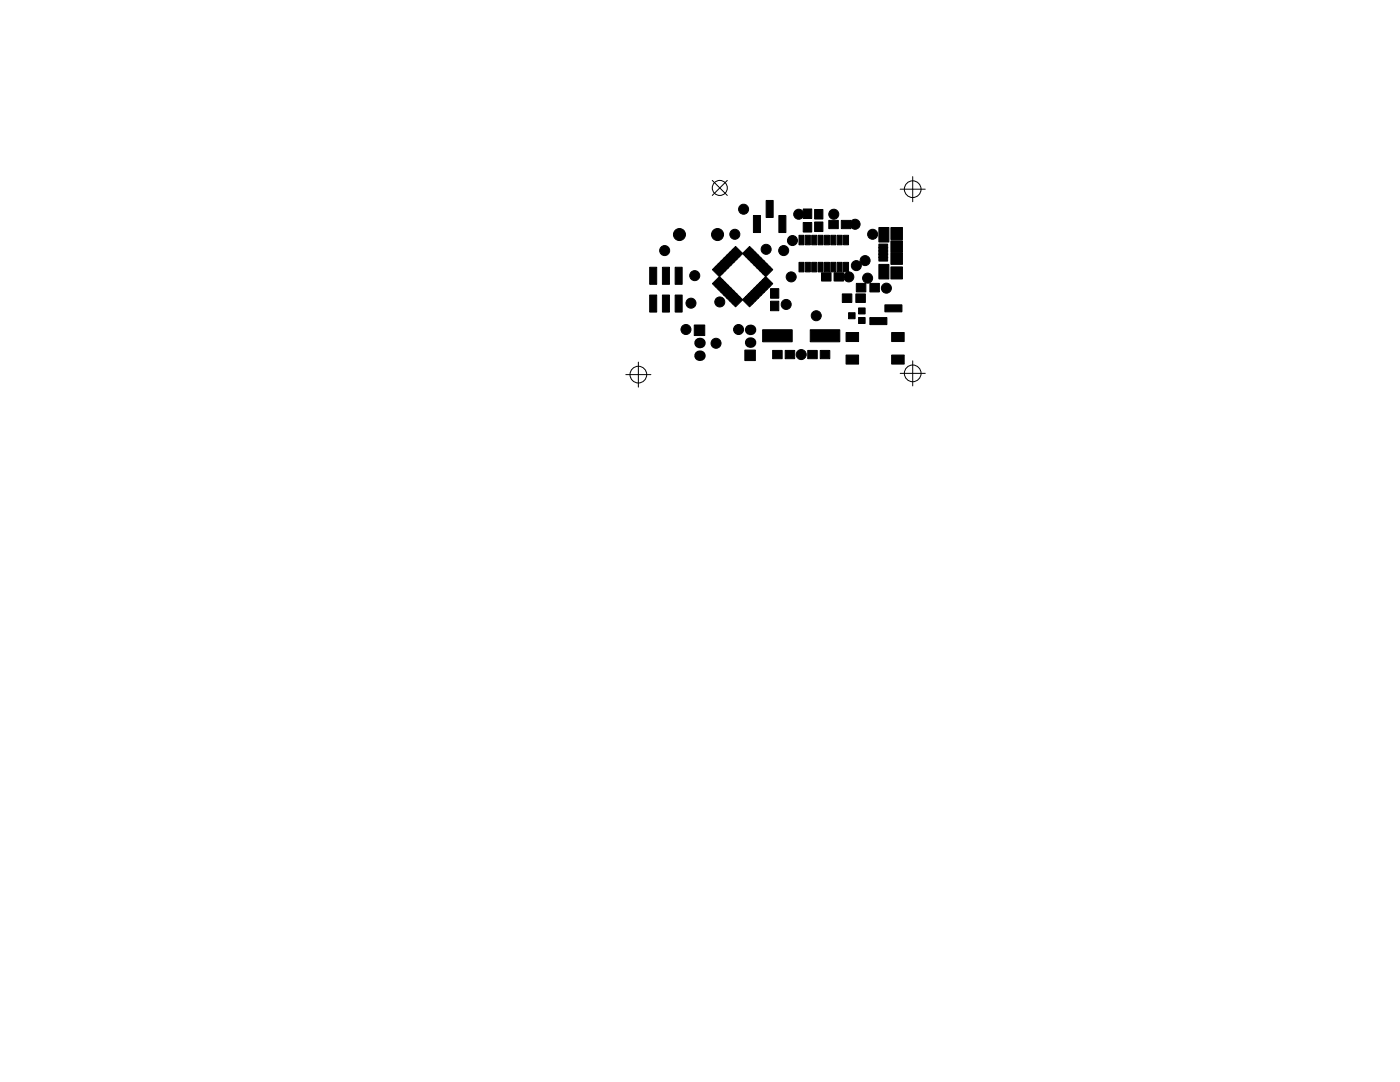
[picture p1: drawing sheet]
<svg xmlns="http://www.w3.org/2000/svg" width="279mm" height="216mm" viewBox="0 0 279 216" stroke-linecap="round" stroke-linejoin="round" font-family="sans-serif">
<g fill="none" stroke="#000" stroke-width=".2">
<path d="M142.2 36l3 3M145.2 36l-3 3M179.6 37.7h5.1M182.2 35.3v5M124.9 74.7h5M127.4 72.3v5M179.6 74.5h5.1M182.2 72v5"/>
<circle cx="143.7" cy="37.5" r="1.5"/>
<circle cx="182.1" cy="37.7" r="1.67"/>
<circle cx="127.4" cy="74.8" r="1.67"/>
<circle cx="182.1" cy="74.5" r="1.67"/>
</g>
<g fill="#000" stroke="#000" stroke-width=".2">
<path d="M129.7 53.3h1.4v3.4h-1.4zM129.7 58.9h1.4v3.4h-1.4zM132.2 53.3h1.4v3.4h-1.4zM132.2 58.9h1.4v3.4h-1.4zM134.7 53.3h1.4v3.4h-1.4zM134.7 58.9h1.4v3.4h-1.4zM143.6 55.2l.7 .7-1.5 1.4-.6-.7zM144.2 55.7l.6 .7-1.4 1.4-.7-.6zM144.7 56.3l.7 .7-1.4 1.4-.7-.7zM142.2 53.8l.6-.7 1.5 1.4-.7 .7zM143.9 58.3l1.4-1.4 .7 .7-1.5 1.4zM142.7 53.2l.7-.6 1.4 1.4-.6 .7z"/>
<path d="M144.4 58.9l1.4-1.5 .7 .7-1.4 1.4zM143.3 52.7l.7-.7 1.4 1.4-.7 .7zM145 59.4l1.4-1.4 .7 .7-1.4 1.4zM143.9 52.1l.6-.7 1.5 1.4-.7 .7zM147 58.6l.7 .6-1.5 1.5-.6-.7zM144.4 51.5l.7-.6 1.4 1.4-.7 .7zM145 51l.7-.7 1.4 1.4-.7 .7zM146.2 49.7l1.5 1.5-.7 .6-1.4-1.4zM146.8 49.2l1.4 1.4-.7 .7-1.4-1.5zM149.6 49.2l.7 .6-1.4 1.5-.7-.7zM150.2 49.7l.6 .7-1.4 1.4-.7-.6zM149.3 51.7l1.4-1.4 .7 .7-1.4 1.4z"/>
<path d="M149.9 52.3l1.4-1.4 .7 .6-1.4 1.5zM150.4 43h1.4v3.4h-1.4zM150.4 52.8l1.5-1.4 .6 .7-1.4 1.4zM152.4 52l.7 .7-1.4 1.4-.7-.7zM149.9 58.1l.7-.7 1.4 1.5-.7 .6zM153 52.6l.7 .6-1.5 1.5-.6-.7zM150.4 57.6l.7-.7 1.4 1.4-.6 .7zM153.6 53.1l.6 .7-1.4 1.4-.7-.7zM151.7 56.3l1.4 1.4-.7 .7-1.4-1.4zM152.9 40h1.4v3.4h-1.4zM152.2 55.7l1.5 1.5-.7 .6-1.4-1.4zM152.8 55.2l1.4 1.4-.6 .7-1.5-1.4z"/>
<path d="M153.8 57.6h1.6v1.9h-1.6zM155.4 43h1.4v3.4h-1.4zM159.5 52.3h1v2h-1zM159.5 47h1v1.9h-1zM160.3 41.7h1.7v1.9h-1.7zM160.3 44.4h1.7v1.9h-1.7zM160.7 52.3h1v2h-1zM160.7 47h1v1.9h-1zM162 52.3h1v2h-1zM162 47h1v1.9h-1zM163.3 52.3h1v2h-1zM163.3 47h1v1.9h-1z"/>
<path d="M163.9 54.4h2v1.7h-2zM162.6 44.3h1.6v1.9h-1.6zM162.6 41.8h1.6v1.9h-1.6zM164.5 52.3h1v2h-1zM164.5 47h1v1.9h-1zM165.8 52.3h1v2h-1zM165.8 47h1v1.9h-1zM166.5 54.4h1.8v1.7h-1.8zM167.1 52.3h1v2h-1zM167.1 47h1v1.9h-1zM165.4 44h1.9v1.6h-1.9zM168.3 52.3h1v2h-1z"/>
<path d="M168.3 47h1v1.9h-1zM167.9 44h1.9v1.6h-1.9zM170.9 56.6h1.9v1.7h-1.9zM173.6 56.6h1.9v1.7h-1.9zM175.4 51.3h1.7v.8h-1.7zM175.4 50.6h1.7v.8h-1.7zM175.4 50h1.7v.8h-1.7zM175.4 49.4h1.7v.8h-1.7zM175.4 48.7h1.7v.8h-1.7zM175.4 52.8h2v2.9h-2zM175.4 45.4h2v2.9h-2zM177.8 45.4h2.3v2.4h-2.3z"/>
<path d="M177.8 53.3h2.3v2.4h-2.3zM177.8 50.4h2.3v2.3h-2.3zM177.8 48.1h2.3v2.2h-2.3zM138.5 64.9h2.1v2.1h-2.1zM147.5 59.1l.7 .7-1.4 1.4-.7-.6zM148.6 69.9h2.2v2.1h-2.2zM148.2 59.8l.7-.7 1.4 1.5-.7 .6zM148.7 59.2l.7-.6 1.4 1.4-.6 .7zM149.3 58.7l.7-.7 1.4 1.4-.7 .7zM153.8 60.1h1.6v1.9h-1.6zM154.2 69.9h1.9v1.7h-1.9zM152.2 65.8h5.9v2.4h-5.9z"/>
<path d="M156.7 69.9h1.9v1.7h-1.9zM161.2 69.9h1.9v1.7h-1.9zM163.7 69.9h1.9v1.7h-1.9zM161.7 65.8h5.9v2.4h-5.9zM168.9 66.3h2.4v1.8h-2.4zM168.9 70.8h2.4v1.9h-2.4zM168.1 58.7h1.9v1.6h-1.9zM169.3 62.4h1.3v1.2h-1.3zM171.3 63.3h1.3v1.3h-1.3zM171.3 61.4h1.3v1.3h-1.3zM170.8 58.7h1.9v1.6h-1.9zM173.6 63.4h3.4v1.4h-3.4z"/>
<path d="M178 66.3h2.4v1.8h-2.4zM178 70.8h2.4v1.9h-2.4zM176.6 60.8h3.4v1.4h-3.4z"/>
<circle cx="132.6" cy="50" r="1"/>
<circle cx="135.6" cy="46.8" r="1.2"/>
<circle cx="138.6" cy="55" r="1"/>
<circle cx="143.2" cy="46.8" r="1.2"/>
<circle cx="146.6" cy="46.7" r="1"/>
<circle cx="148.4" cy="41.7" r="1"/>
<circle cx="152.9" cy="49.7" r="1"/>
<circle cx="156.4" cy="50" r="1"/>
<circle cx="157.9" cy="55.2" r="1"/>
<circle cx="158.1" cy="48" r="1"/>
<circle cx="159.4" cy="42.7" r="1"/>
<circle cx="166.4" cy="42.7" r="1"/>
<circle cx="169.4" cy="55.2" r="1"/>
<circle cx="170.6" cy="44.7" r="1"/>
<circle cx="170.9" cy="53" r="1"/>
<circle cx="172.6" cy="52" r="1"/>
<circle cx="173.1" cy="55.5" r="1"/>
<circle cx="174.1" cy="46.7" r="1"/>
<circle cx="176.9" cy="57.5" r="1"/>
<circle cx="136.9" cy="65.7" r="1"/>
<circle cx="137.9" cy="60.5" r="1"/>
<circle cx="142.9" cy="68.5" r="1"/>
<circle cx="143.6" cy="60.2" r="1"/>
<circle cx="147.4" cy="65.7" r="1"/>
<circle cx="156.9" cy="60.7" r="1"/>
<circle cx="159.9" cy="70.7" r="1"/>
<circle cx="162.9" cy="63" r="1"/>
</g>
<g fill="#000">
<circle cx="139.6" cy="68.4" r="1.05"/>
<circle cx="139.6" cy="71" r="1.05"/>
<circle cx="149.7" cy="68.4" r="1.05"/>
<circle cx="149.7" cy="65.8" r="1.05"/>
</g>
</svg>
